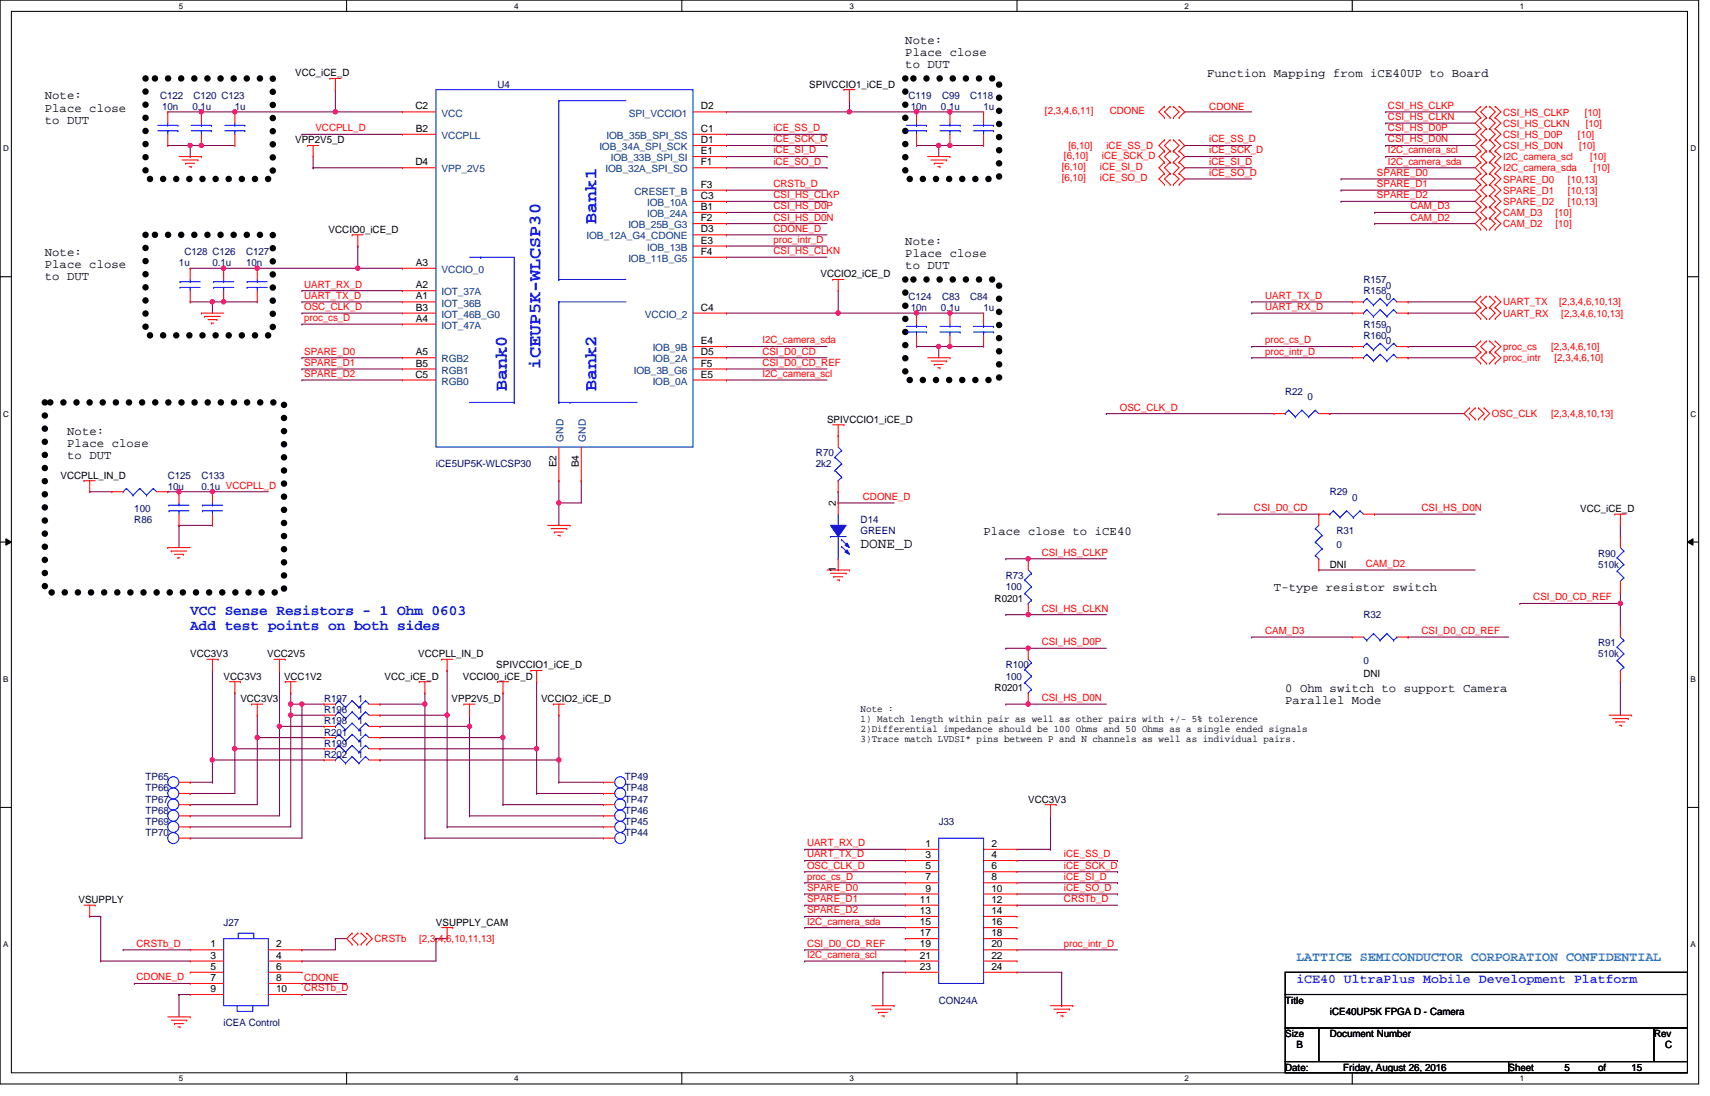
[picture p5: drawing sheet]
<svg xmlns="http://www.w3.org/2000/svg" width="420mm" height="269mm" viewBox="0 0 420 269" stroke-linecap="round" stroke-linejoin="round" font-family="sans-serif">
<defs><g id="words">
<g font-size="4.4" fill="#00f">
<text x="146.4" y="54.9" transform="rotate(-90 146.4 54.9)">Bank1</text>
<text x="132.7" y="90.6" transform="rotate(-90 132.7 90.6)">iCEUP5K-WLCSP30</text>
<text x="124.5" y="96.1" transform="rotate(-90 124.5 96.1)">Bank0</text>
<text x="146.4" y="96.1" transform="rotate(-90 146.4 96.1)">Bank2</text>
</g>
<text font-size="3.6" x="211.3" y="134.5">DONE_D</text>
<g font-size="3.6" fill="#00f">
<text x="46.7" y="151.1">VCC Sense Resistors - 1 Ohm 0603</text>
<text x="46.7" y="154.6">Add test points on both sides</text>
</g>
<text font-size="3.3" fill="#0080ff" x="318.3" y="235.9">LATTICE SEMICONDUCTOR CORPORATION CONFIDENTIAL</text>
<text font-size="3.3" fill="#8000ff" x="318.3" y="241.4">iCE40 UltraPlus Mobile Development Platform</text>
<g font-size="3">
<text x="222.2" y="10.7">Note:</text>
<text x="222.2" y="13.7">Place close</text>
<text x="222.2" y="16.7">to DUT</text>
<text x="296.3" y="18.9">Function Mapping from iCE40UP to Board</text>
<text x="11" y="24.4">Note:</text>
<text x="11" y="27.4">Place close</text>
<text x="11" y="30.4">to DUT</text>
<text x="11" y="62.8">Note:</text>
<text x="11" y="65.8">Place close</text>
<text x="222.2" y="60.1">Note:</text>
<text x="222.2" y="63.1">Place close</text>
<text x="11" y="68.8">to DUT</text>
<text x="222.2" y="66.1">to DUT</text>
<text x="16.5" y="106.7">Note:</text>
<text x="16.5" y="109.7">Place close</text>
<text x="16.5" y="112.7">to DUT</text>
<text x="241.5" y="131.4">Place close to iCE40</text>
<text x="312.8" y="145.1">T-type resistor switch</text>
<text x="315.5" y="169.8">0 Ohm switch to support Camera</text>
<text x="315.5" y="172.8">Parallel Mode</text>
</g>
<g font-size="2.5">
<text x="72.5" y="18.8">VCC_iCE_D</text>
<text x="198.7" y="21.5">SPIVCCIO1_iCE_D</text>
<text x="102" y="26.9">C2</text>
<text x="172" y="26.9">D2</text>
<text x="72.5" y="35.2">VPP2V5_D</text>
<text x="102.1" y="32.4">B2</text>
<text x="172" y="35.1">D1</text>
<text x="172" y="32.4">C1</text>
<text x="102" y="40.6">D4</text>
<text x="172" y="40.6">F1</text>
<text x="172" y="37.8">E1</text>
<text x="172" y="46.1">F3</text>
<text x="172" y="48.9">C3</text>
<text x="172" y="51.6">B1</text>
<text x="80.7" y="57.1">VCCIO0_iCE_D</text>
<text x="172" y="57.1">D3</text>
<text x="172" y="59.8">E3</text>
<text x="172" y="54.3">F2</text>
<text x="102.1" y="65.3">A3</text>
<text x="172" y="62.6">F4</text>
<text x="102.1" y="70.8">A2</text>
<text x="201.4" y="68.1">VCCIO2_iCE_D</text>
<text x="102.1" y="73.5">A1</text>
<text x="102.1" y="76.3">B3</text>
<text x="172" y="76.3">C4</text>
<text x="102.1" y="79">A4</text>
<text x="102.1" y="87.2">A5</text>
<text x="172" y="87.2">D5</text>
<text x="172" y="84.5">E4</text>
<text x="102" y="92.7">C5</text>
<text x="102.1" y="90">B5</text>
<text x="172" y="92.7">E5</text>
<text x="172" y="90">F5</text>
<text x="203" y="103.8">SPIVCCIO1_iCE_D</text>
<text x="14.9" y="117.5">VCCPLL_IN_D</text>
<text x="136.6" y="114.7" transform="rotate(-90 136.6 114.7)">E2</text>
<text x="142.1" y="114.7" transform="rotate(-90 142.1 114.7)">B4</text>
<text x="205.2" y="124.3" transform="rotate(-90 205.2 124.3)">2</text>
<text x="387.9" y="125.7">VCC_iCE_D</text>
<text x="205.2" y="140.5" transform="rotate(-90 205.2 140.5)">1</text>
<text x="326.5" y="139.4">DNI</text>
<text x="244.2" y="147.7">R0201</text>
<text x="46.7" y="161.4">VCC3V3</text>
<text x="65.6" y="161.4">VCC2V5</text>
<text x="102.7" y="161.4">VCCPLL_IN_D</text>
<text x="54.9" y="166.9">VCC3V3</text>
<text x="69.7" y="166.9">VCC1V2</text>
<text x="94.4" y="166.9">VCC_iCE_D</text>
<text x="113.6" y="166.9">VCCIO0_iCE_D</text>
<text x="121.8" y="164.1">SPIVCCIO1_iCE_D</text>
<text x="334.7" y="166.3">DNI</text>
<text x="59" y="172.4">VCC3V3</text>
<text x="110.9" y="172.4">VPP2V5_D</text>
<text x="132.8" y="172.4">VCCIO2_iCE_D</text>
<text x="244.2" y="169.6">R0201</text>
<text x="211.3" y="174.8">Note :</text>
<text x="211.3" y="177.3">1) Match length within pair as well as other pairs with +/- 5% tolerence</text>
<text x="211.3" y="179.7">2)Differential impedance should be 100 Ohms and 50 Ohms as a single ended signals</text>
<text x="211.3" y="182.2">3)Trace match LVDSI* pins between P and N channels as well as individual pairs.</text>
<text x="252.4" y="197.1">VCC3V3</text>
<text x="227.2" y="207.9">1</text>
<text x="243.4" y="207.9">2</text>
<text x="227.2" y="210.7">3</text>
<text x="227.2" y="213.4">5</text>
<text x="243.4" y="210.7">4</text>
<text x="243.4" y="213.4">6</text>
<text x="19.3" y="221.7">VSUPPLY</text>
<text x="225.8" y="221.7">11</text>
<text x="227.2" y="216.2">7</text>
<text x="227.2" y="218.9">9</text>
<text x="243.4" y="216.2">8</text>
<text x="243.4" y="218.9">10</text>
<text x="243.4" y="221.7">12</text>
<text x="107" y="227.2">VSUPPLY_CAM</text>
<text x="225.8" y="224.4">13</text>
<text x="225.8" y="227.2">15</text>
<text x="243.4" y="224.4">14</text>
<text x="243.4" y="227.2">16</text>
<text x="51.6" y="232.6">1</text>
<text x="67.8" y="232.6">2</text>
<text x="225.8" y="229.9">17</text>
<text x="225.8" y="232.6">19</text>
<text x="243.4" y="229.9">18</text>
<text x="243.4" y="232.6">20</text>
<text x="51.6" y="235.4">3</text>
<text x="51.6" y="238.1">5</text>
<text x="67.8" y="235.4">4</text>
<text x="67.8" y="238.1">6</text>
<text x="225.8" y="235.4">21</text>
<text x="225.8" y="238.1">23</text>
<text x="243.4" y="235.4">22</text>
<text x="243.4" y="238.1">24</text>
<text x="51.6" y="240.9">7</text>
<text x="51.6" y="243.6">9</text>
<text x="67.8" y="240.9">8</text>
<text x="67.8" y="243.6">10</text>
<text x="315.5" y="246.4">Title</text>
<text x="326.5" y="249.2">iCE40UP5K FPGA D - Camera</text>
<text x="315.5" y="254.7">Size</text>
<text x="318.3" y="257.4">B</text>
<text x="326.5" y="254.7">Document Number</text>
<text x="406.1" y="254.7">Rev</text>
<text x="408.8" y="257.4">C</text>
<text x="315.5" y="262.9">Date:</text>
<text x="329.8" y="262.9">Friday, August 26, 2016</text>
<text x="370.4" y="262.9">Sheet</text>
<text x="384.1" y="262.9">5</text>
<text x="392.3" y="262.9">of</text>
<text x="400.6" y="262.9">15</text>
</g>
<g font-size="2.5" fill="#000080">
<text x="122.1" y="21.5">U4</text>
<text x="39.3" y="24.3">C122</text>
<text x="39.8" y="27">10n</text>
<text x="47.2" y="27">0.1u</text>
<text x="47.5" y="24.3">C120 C123</text>
<text x="57.7" y="27">1u</text>
<text x="223.1" y="24.3">C119</text>
<text x="223.6" y="27">10n</text>
<text x="231" y="27">0.1u</text>
<text x="231.3" y="24.3">C99</text>
<text x="238.2" y="24.3">C118</text>
<text x="241.5" y="27">1u</text>
<text x="43.9" y="65.4">1u</text>
<text x="45.3" y="62.7">C128 C126</text>
<text x="52.2" y="65.4">0.1u</text>
<text x="60.4" y="62.7">C127</text>
<text x="60.4" y="65.4">10n</text>
<text x="334.7" y="69.5">R157</text>
<text x="340.2" y="70.9">0</text>
<text x="223.1" y="73.6">C124</text>
<text x="223.6" y="76.4">10n</text>
<text x="231" y="76.4">0.1u</text>
<text x="231.3" y="73.6">C83</text>
<text x="238.2" y="73.6">C84</text>
<text x="241.5" y="76.4">1u</text>
<text x="334.7" y="72.3">R158</text>
<text x="340.2" y="73.6">0</text>
<text x="334.7" y="80.5">R159</text>
<text x="334.7" y="83.2">R160</text>
<text x="340.2" y="81.8">0</text>
<text x="340.2" y="84.6">0</text>
<text x="315.5" y="96.9">R22</text>
<text x="321" y="98.3">0</text>
<text x="200.3" y="112">R70</text>
<text x="41.2" y="117.5">C125</text>
<text x="49.4" y="117.5">C133</text>
<text x="107" y="114.8">iCE5UP5K-WLCSP30</text>
<text x="200.3" y="114.8">2k2</text>
<text x="33" y="125.7">100</text>
<text x="41.2" y="120.3">10u</text>
<text x="49.4" y="120.3">0.1u VCCPLL_D</text>
<text x="326.5" y="121.6">R29</text>
<text x="332" y="123">0</text>
<text x="33" y="128.5">R86</text>
<text x="211.3" y="128.5">D14</text>
<text x="211.3" y="131.2">GREEN</text>
<text x="328.1" y="131.2">R31</text>
<text x="328.1" y="134.5">0</text>
<text x="392.3" y="136.7">R90</text>
<text x="246.9" y="142.2">R73</text>
<text x="392.3" y="139.4">510k</text>
<text x="246.9" y="144.9">100</text>
<text x="334.7" y="151.8">R32</text>
<text x="392.3" y="158.7">R91</text>
<text x="392.3" y="161.4">510k</text>
<text x="246.9" y="164.1">R100</text>
<text x="246.9" y="166.9">100</text>
<text x="334.7" y="163">0</text>
<text x="79.6" y="172.4">R197</text>
<text x="87.8" y="172.4">1</text>
<text x="79.6" y="175.1">R196</text>
<text x="79.6" y="177.8">R198</text>
<text x="87.8" y="175.1">1</text>
<text x="87.8" y="177.8">1</text>
<text x="79.6" y="180.6">R201</text>
<text x="79.6" y="183.3">R199</text>
<text x="87.8" y="180.6">1</text>
<text x="87.8" y="183.3">1</text>
<text x="35.7" y="191.6">TP65</text>
<text x="79.6" y="186.1">R202</text>
<text x="87.8" y="186.1">1</text>
<text x="153.4" y="191.6">TP49</text>
<text x="35.7" y="194.3">TP66</text>
<text x="35.7" y="197.1">TP67</text>
<text x="153.4" y="197.1">TP47</text>
<text x="153.4" y="194.3">TP48</text>
<text x="35.7" y="199.8">TP68</text>
<text x="35.7" y="202.6">TP69</text>
<text x="153.4" y="202.6">TP45</text>
<text x="153.4" y="199.8">TP46</text>
<text x="230.5" y="202.6">J33</text>
<text x="35.7" y="205.3">TP70</text>
<text x="153.4" y="205.3">TP44</text>
<text x="54.9" y="227.2">J27</text>
<text x="54.9" y="251.9">iCEA Control</text>
<text x="230.5" y="246.4">CON24A</text>
</g>
<g font-size="2.5" fill="#004080">
<text x="108.4" y="28.6">VCC</text>
<text x="154.4" y="28.6">SPI_VCCIO1</text>
<text x="108.4" y="34.1">VCCPLL</text>
<text x="148.9" y="34.1">IOB_35B_SPI_SS</text>
<text x="147.2" y="36.9">IOB_34A_SPI_SCK</text>
<text x="149.9" y="39.6">IOB_33B_SPI_SI</text>
<text x="108.4" y="42.3">VPP_2V5</text>
<text x="148.7" y="42.3">IOB_32A_SPI_SO</text>
<text x="155.7" y="47.8">CRESET_B</text>
<text x="158.9" y="50.6">IOB_10A</text>
<text x="158.9" y="53.3">IOB_24A</text>
<text x="144" y="58.8">IOB_12A_G4_CDONE</text>
<text x="154.3" y="56">IOB_25B_G3</text>
<text x="154.3" y="64.3">IOB_11B_G5</text>
<text x="158.9" y="61.6">IOB_13B</text>
<text x="108.4" y="67">VCCIO_0</text>
<text x="108.4" y="75.3">IOT_36B</text>
<text x="108.4" y="72.5">IOT_37A</text>
<text x="108.4" y="78">IOT_46B_G0</text>
<text x="108.4" y="80.7">IOT_47A</text>
<text x="158.3" y="78">VCCIO_2</text>
<text x="108.4" y="89">RGB2</text>
<text x="160.2" y="89">IOB_2A</text>
<text x="160.2" y="86.2">IOB_9B</text>
<text x="108.4" y="91.7">RGB1</text>
<text x="108.4" y="94.4">RGB0</text>
<text x="155.6" y="91.7">IOB_3B_G6</text>
<text x="160.2" y="94.4">IOB_0A</text>
<text x="138.3" y="108.4" transform="rotate(-90 138.3 108.4)">GND</text>
<text x="143.8" y="108.4" transform="rotate(-90 143.8 108.4)">GND</text>
</g>
<g font-size="2.5" fill="#f00">
<text x="256.5" y="28.1">[2,3,4,6,11]</text>
<text x="272.5" y="28.1">CDONE</text>
<text x="296.9" y="26.9">CDONE</text>
<text x="340.7" y="26.7">CSI_HS_CLKP</text>
<text x="340.7" y="29.5">CSI_HS_CLKN</text>
<text x="369" y="28.4">CSI_HS_CLKP</text>
<text x="389" y="28.4">[10]</text>
<text x="77.4" y="32.2">VCCPLL_D</text>
<text x="189.9" y="32.2">iCE_SS_D</text>
<text x="189.9" y="35">iCE_SCK_D</text>
<text x="296.9" y="35">iCE_SS_D</text>
<text x="340.7" y="32.2">CSI_HS_D0P</text>
<text x="340.7" y="35">CSI_HS_D0N</text>
<text x="369" y="31.1">CSI_HS_CLKN</text>
<text x="369" y="33.8">CSI_HS_D0P</text>
<text x="387.4" y="33.8">[10]</text>
<text x="389.3" y="31.1">[10]</text>
<text x="189.9" y="37.7">iCE_SI_D</text>
<text x="189.9" y="40.4">iCE_SO_D</text>
<text x="260.6" y="41.8">[6,10]</text>
<text x="261.2" y="39.1">[6,10]</text>
<text x="262.3" y="36.6">[6,10]</text>
<text x="270" y="41.8">iCE_SI_D</text>
<text x="270.5" y="39.1">iCE_SCK_D</text>
<text x="271.6" y="36.6">iCE_SS_D</text>
<text x="296.9" y="37.7">iCE_SCK_D</text>
<text x="296.9" y="40.4">iCE_SI_D</text>
<text x="340.7" y="37.7">I2C_camera_scl</text>
<text x="340.7" y="40.4">I2C_camera_sda</text>
<text x="369" y="36.6">CSI_HS_D0N</text>
<text x="369" y="39.3">I2C_camera_scl</text>
<text x="387.6" y="36.6">[10]</text>
<text x="390.4" y="39.3">[10]</text>
<text x="189.9" y="45.9">CRSTb_D</text>
<text x="260.6" y="44.5">[6,10]</text>
<text x="270" y="44.5">iCE_SO_D</text>
<text x="296.9" y="43.2">iCE_SO_D</text>
<text x="338" y="43.2">SPARE_D0</text>
<text x="338" y="45.9">SPARE_D1</text>
<text x="369" y="47.5">SPARE_D1</text>
<text x="369" y="44.8">SPARE_D0</text>
<text x="369" y="42.1">I2C_camera_sda</text>
<text x="384.9" y="47.5">[10,13]</text>
<text x="384.9" y="44.8">[10,13]</text>
<text x="391.2" y="42.1">[10]</text>
<text x="189.9" y="48.7">CSI_HS_CLKP</text>
<text x="189.9" y="51.4">CSI_HS_D0P</text>
<text x="338" y="48.7">SPARE_D2</text>
<text x="346.2" y="51.4">CAM_D3</text>
<text x="369" y="50.3">SPARE_D2</text>
<text x="369" y="53">CAM_D3</text>
<text x="381.9" y="53">[10]</text>
<text x="384.9" y="50.3">[10,13]</text>
<text x="189.9" y="56.9">CDONE_D</text>
<text x="189.9" y="59.6">proc_intr_D</text>
<text x="189.9" y="54.1">CSI_HS_D0N</text>
<text x="346.2" y="54.1">CAM_D2</text>
<text x="369" y="55.8">CAM_D2</text>
<text x="381.9" y="55.8">[10]</text>
<text x="189.9" y="62.4">CSI_HS_CLKN</text>
<text x="74.7" y="70.6">UART_RX_D</text>
<text x="74.7" y="73.4">UART_TX_D</text>
<text x="74.7" y="76.1">OSC_CLK_D</text>
<text x="310.6" y="73.4">UART_TX_D</text>
<text x="310.6" y="76.1">UART_RX_D</text>
<text x="369" y="75">UART_TX</text>
<text x="369" y="77.7">UART_RX</text>
<text x="382.7" y="75">[2,3,4,6,10,13]</text>
<text x="383.3" y="77.7">[2,3,4,6,10,13]</text>
<text x="74.7" y="78.8">proc_cs_D</text>
<text x="74.7" y="87.1">SPARE_D0</text>
<text x="74.7" y="89.8">SPARE_D1</text>
<text x="187.2" y="84.3">I2C_camera_sda</text>
<text x="187.2" y="87.1">CSI_D0_CD</text>
<text x="187.2" y="89.8">CSI_D0_CD_REF</text>
<text x="310.6" y="84.3">proc_cs_D</text>
<text x="310.6" y="87.1">proc_intr_D</text>
<text x="369" y="86">proc_cs</text>
<text x="369" y="88.7">proc_intr</text>
<text x="380.8" y="86">[2,3,4,6,10]</text>
<text x="381.6" y="88.7">[2,3,4,6,10]</text>
<text x="74.7" y="92.5">SPARE_D2</text>
<text x="187.2" y="92.5">I2C_camera_scl</text>
<text x="274.9" y="100.8">OSC_CLK_D</text>
<text x="366.3" y="102.4">OSC_CLK</text>
<text x="380.8" y="102.4">[2,3,4,8,10,13]</text>
<text x="211.8" y="122.7">CDONE_D</text>
<text x="307.8" y="125.5">CSI_D0_CD</text>
<text x="349" y="125.5">CSI_HS_D0N</text>
<text x="255.7" y="136.4">CSI_HS_CLKP</text>
<text x="335.3" y="139.2">CAM_D2</text>
<text x="376.4" y="147.4">CSI_D0_CD_REF</text>
<text x="255.7" y="150.2">CSI_HS_CLKN</text>
<text x="310.6" y="155.7">CAM_D3</text>
<text x="349" y="155.7">CSI_D0_CD_REF</text>
<text x="255.7" y="158.4">CSI_HS_D0P</text>
<text x="255.7" y="172.1">CSI_HS_D0N</text>
<text x="198.1" y="207.8">UART_RX_D</text>
<text x="198.1" y="210.5">UART_TX_D</text>
<text x="198.1" y="213.3">OSC_CLK_D</text>
<text x="198.1" y="216">proc_cs_D</text>
<text x="261.2" y="210.5">iCE_SS_D</text>
<text x="261.2" y="213.3">iCE_SCK_D</text>
<text x="261.2" y="216">iCE_SI_D</text>
<text x="198.1" y="218.7">SPARE_D0</text>
<text x="198.1" y="221.5">SPARE_D1</text>
<text x="261.2" y="218.7">iCE_SO_D</text>
<text x="261.2" y="221.5">CRSTb_D</text>
<text x="198.1" y="224.2">SPARE_D2</text>
<text x="198.1" y="227">I2C_camera_sda</text>
<text x="33.5" y="232.5">CRSTb_D</text>
<text x="91.9" y="231.4">CRSTb</text>
<text x="102.9" y="231.4">[2,3,4,6,10,11,13]</text>
<text x="198.1" y="232.5">CSI_D0_CD_REF</text>
<text x="261.2" y="232.5">proc_intr_D</text>
<text x="198.1" y="235.2">I2C_camera_scl</text>
<text x="33.5" y="240.7">CDONE_D</text>
<text x="74.7" y="240.9">CDONE</text>
<text x="74.7" y="243.4">CRSTb_D</text>
</g>
<g font-size="2">
<text x="43.9" y="2.1">5</text>
<text x="126.2" y="2.1">4</text>
<text x="208.5" y="2.1">3</text>
<text x="290.8" y="2.1">2</text>
<text x="373.1" y="2.1">1</text>
<text x=".8" y="37.1">D</text>
<text x="415" y="37.1">D</text>
<text x=".8" y="102.3">C</text>
<text x="415" y="102.3">C</text>
<text x=".8" y="167.4">B</text>
<text x="415" y="167.4">B</text>
<text x=".8" y="232.6">A</text>
<text x="415" y="232.6">A</text>
<text x="43.9" y="265.5">5</text>
<text x="126.2" y="265.5">4</text>
<text x="208.5" y="265.5">3</text>
<text x="290.8" y="265.5">2</text>
<text x="373.1" y="265.5">1</text>
</g>
</g></defs>
<path d="M0 0h417v266.1h-417zM2.8 2.8h411.5v260.6h-411.5z" fill="none" stroke="#000" stroke-width=".25"/>
<g fill="#fff">
<path d="M43.9 .3h1.1v2.2h-1.1z"/>
<path d="M43.9 263.7h1.1v2.2h-1.1z"/>
</g>
<path d="M85.1 0v2.8M85.1 263.4v2.7" fill="none" stroke="#000" stroke-width=".25"/>
<g fill="#fff">
<path d="M126.2 .3h1.1v2.2h-1.1z"/>
<path d="M126.2 263.7h1.1v2.2h-1.1z"/>
</g>
<path d="M167.4 0v2.8M167.4 263.4v2.7" fill="none" stroke="#000" stroke-width=".25"/>
<g fill="#fff">
<path d="M208.5 .3h1.1v2.2h-1.1z"/>
<path d="M208.5 263.7h1.1v2.2h-1.1z"/>
</g>
<path d="M249.7 0v2.8M249.7 263.4v2.7" fill="none" stroke="#000" stroke-width=".25"/>
<g fill="#fff">
<path d="M290.8 .3h1.1v2.2h-1.1z"/>
<path d="M290.8 263.7h1.1v2.2h-1.1z"/>
</g>
<path d="M332 0v2.8M332 263.4v2.7" fill="none" stroke="#000" stroke-width=".25"/>
<g fill="#fff">
<path d="M373.1 .3h1.1v2.2h-1.1z"/>
<path d="M373.1 263.7h1.1v2.2h-1.1z"/>
<path d="M.8 35.3h1.4v2.2h-1.4z"/>
<path d="M415 35.3h1.4v2.2h-1.4z"/>
<path d="M.8 100.5h1.4v2.2h-1.4z"/>
<path d="M415 100.5h1.4v2.2h-1.4z"/>
</g>
<path d="M0 67.9h2.8M414.3 67.9h2.7" fill="none" stroke="#000" stroke-width=".25"/>
<g fill="#fff">
<path d="M.8 165.7h1.3v2.2h-1.3z"/>
<path d="M415 165.7h1.3v2.2h-1.3z"/>
</g>
<path d="M0 133.1h2.8M1.4 132.3l1.4 .8-1.4 .8zM414.3 133.1l1.3-.8v1.6zM414.3 133.1h2.7" fill="none" stroke="#000" stroke-width=".25"/>
<path d="M1.4 132.3l1.4 .8-1.4 .8zM414.3 133.1l1.3-.8v1.6z" fill="#000"/>
<g fill="#fff">
<path d="M.8 230.8h1.3v2.2h-1.3z"/>
<path d="M415 230.8h1.3v2.2h-1.3z"/>
</g>
<path d="M0 198.2h2.8M414.3 198.2h2.7" fill="none" stroke="#000" stroke-width=".25"/>
<path d="M35.7 19.3h31.3v24.6h-31.3zM222.2 19.3h23.1v24.6h-23.1zM35.7 57.7h31.3v24.6h-31.3zM222.2 68.6h23.1v24.7h-23.1zM11 98.8h58.7v46.7h-58.7z" fill="none" stroke="#000" stroke-width="1.6" stroke-dasharray="0 3.2"/>
<path d="M137.2 118h.1M137.2 118v5.5M142.7 118h.1M142.7 118v5.5h-5.5M137.2 123.5h.1" fill="none" stroke="#800040" stroke-width=".25"/>
<circle cx="137.2" cy="123.5" r=".54" fill="#f0f"/>
<circle cx="137.2" cy="123.5" r=".54" fill="none" stroke="#f0f" stroke-width=".25"/>
<path d="M43.9 129h.1M43.9 129v5.5M43.9 129h8.3M52.2 120.7h.1M52.2 120.7h13.7M137.2 123.5h.1M137.2 123.5v5.5" fill="none" stroke="#800040" stroke-width=".25"/>
<circle cx="52.1" cy="120.7" r=".54" fill="#f0f"/>
<circle cx="52.1" cy="120.7" r=".54" fill="none" stroke="#f0f" stroke-width=".25"/>
<g fill="none" stroke="#800040" stroke-width=".25">
<path d="M178.4 33h24.6M178.4 35.7h24.6M178.4 38.4h24.6M203 33h.1M203 35.7h.1M203 38.4h.1M178.4 57.7h.1M178.4 46.7h.1M178.4 49.4h.1M178.4 52.2h.1M178.4 54.9h.1M178.4 41.2h24.6"/>
<path d="M178.4 57.7h24.6M178.4 46.7h24.6M178.4 49.4h24.6M178.4 52.2h24.6M178.4 54.9h24.6M203 41.2h.1M74.1 74.1h.1M74.1 71.4h.1M74.1 76.9h.1M74.1 79.6h.1M74.1 74.1h24.7M74.1 71.4h24.7"/>
<path d="M74.1 76.9h24.7M74.1 79.6h24.7M178.4 60.4h.1M178.4 63.2h.1M178.4 60.4h24.6M178.4 63.2h24.6M74.1 87.8h.1M74.1 90.6h.1M74.1 93.3h.1M74.1 87.8h24.7M74.1 90.6h24.7M74.1 93.3h24.7"/>
<path d="M178.4 85.1h.1M178.4 87.8h.1M178.4 90.6h.1M178.4 93.3h.1M178.4 87.8h24.6M178.4 90.6h24.6M178.4 93.3h24.6M178.4 85.1h24.6M41.2 120.7h.1M41.2 120.7h11M43.9 120.7h.1"/>
</g>
<circle cx="43.9" cy="120.7" r=".54" fill="#f0f"/>
<circle cx="43.9" cy="120.7" r=".54" fill="none" stroke="#f0f" stroke-width=".25"/>
<g fill="none" stroke="#800040" stroke-width=".25">
<path d="M290.8 35.7h.1M290.8 38.4h.1M290.8 27.5h.1M290.8 35.7h16.5M290.8 38.4h16.5M290.8 27.5h16.5M340.2 27.5h.1M340.2 30.2h.1M340.2 33h.1M340.2 35.7h.1M340.2 38.4h.1M340.2 35.7h22"/>
<path d="M340.2 38.4h22M340.2 27.5h22M340.2 30.2h22M340.2 33h22M290.8 41.2h.1M290.8 43.9h.1M290.8 41.2h16.5M290.8 43.9h16.5M329.2 43.9h.1M329.2 46.7h.1M329.2 49.4h.1M329.2 43.9h33"/>
<path d="M329.2 46.7h33M329.2 49.4h33M340.2 41.2h.1M340.2 41.2h22M271.6 101.6h.1M271.6 101.6h41.2M326.5 101.6h.1M326.5 101.6h32.9M205.8 120.7h.1M205.8 123.5h.1M205.8 120.7v2.8M205.8 123.5h13.7"/>
<path d="M299 126.2h.1M299 126.2h24.8M337.5 126.2h.1M337.5 126.2h24.7M397.8 145.5h.1M397.8 145.5v2.7"/>
</g>
<circle cx="397.8" cy="148.1" r=".54" fill="#f0f"/>
<circle cx="397.8" cy="148.1" r=".54" fill="none" stroke="#f0f" stroke-width=".25"/>
<path d="M208.5 27.5h.1M208.5 27.5h16.5M373.1 148.2h.1M373.1 148.2h24.7M397.8 148.2h.1M397.8 148.2v5.5M397.8 167.4h.1M397.8 167.4v8.2" fill="none" stroke="#800040" stroke-width=".25"/>
<circle cx="225" cy="27.4" r=".54" fill="#f0f"/>
<circle cx="225" cy="27.4" r=".54" fill="none" stroke="#f0f" stroke-width=".25"/>
<circle cx="208.5" cy="27.4" r=".54" fill="#f0f"/>
<circle cx="208.5" cy="27.4" r=".54" fill="none" stroke="#f0f" stroke-width=".25"/>
<path d="M233.2 35.7h.1M233.2 35.7h8.3" fill="none" stroke="#800040" stroke-width=".25"/>
<circle cx="233.2" cy="35.7" r=".54" fill="#f0f"/>
<circle cx="233.2" cy="35.7" r=".54" fill="none" stroke="#f0f" stroke-width=".25"/>
<path d="M230.5 35.7h.1M230.5 35.7h2.7M233.2 27.5h.1M233.2 27.5h8.3" fill="none" stroke="#800040" stroke-width=".25"/>
<circle cx="233.2" cy="27.4" r=".54" fill="#f0f"/>
<circle cx="233.2" cy="27.4" r=".54" fill="none" stroke="#f0f" stroke-width=".25"/>
<path d="M178.4 27.5h.1M178.4 27.5h30.1M208.5 27.5h.1M208.5 24.7v2.8M225 27.5h.1M225 27.5h8.2M230.5 35.7h.1M230.5 35.7v2.7" fill="none" stroke="#800040" stroke-width=".25"/>
<circle cx="230.4" cy="35.7" r=".54" fill="#f0f"/>
<circle cx="230.4" cy="35.7" r=".54" fill="none" stroke="#f0f" stroke-width=".25"/>
<path d="M49.4 27.5h.1M49.4 27.5h8.3M225 35.7h.1M225 35.7h5.5" fill="none" stroke="#800040" stroke-width=".25"/>
<circle cx="57.6" cy="27.4" r=".54" fill="#f0f"/>
<circle cx="57.6" cy="27.4" r=".54" fill="none" stroke="#f0f" stroke-width=".25"/>
<circle cx="49.4" cy="27.4" r=".54" fill="#f0f"/>
<circle cx="49.4" cy="27.4" r=".54" fill="none" stroke="#f0f" stroke-width=".25"/>
<path d="M49.4 35.7h.1M49.4 35.7h8.3" fill="none" stroke="#800040" stroke-width=".25"/>
<circle cx="49.4" cy="35.7" r=".54" fill="#f0f"/>
<circle cx="49.4" cy="35.7" r=".54" fill="none" stroke="#f0f" stroke-width=".25"/>
<path d="M41.2 27.5h.1M41.2 27.5h8.2M46.7 35.7h.1M46.7 35.7h2.7M74.1 33h.1M74.1 33h24.7M82.3 27.5h.1M82.3 22h.1M82.3 27.5h16.5M82.3 22v5.5M76.9 41.2h.1M76.9 41.2h21.9" fill="none" stroke="#800040" stroke-width=".25"/>
<circle cx="82.3" cy="27.4" r=".54" fill="#f0f"/>
<circle cx="82.3" cy="27.4" r=".54" fill="none" stroke="#f0f" stroke-width=".25"/>
<path d="M46.7 38.4h.1M46.7 35.7v2.7M57.7 27.5h.1M57.7 27.5h24.6M76.9 38.4v2.8M76.9 41.2h.1" fill="none" stroke="#800040" stroke-width=".25"/>
<circle cx="46.7" cy="35.7" r=".54" fill="#f0f"/>
<circle cx="46.7" cy="35.7" r=".54" fill="none" stroke="#f0f" stroke-width=".25"/>
<path d="M41.2 35.7h.1M41.2 35.7h5.5M205.8 76.9h.1M205.8 76.9h19.2" fill="none" stroke="#800040" stroke-width=".25"/>
<circle cx="225" cy="76.9" r=".54" fill="#f0f"/>
<circle cx="225" cy="76.9" r=".54" fill="none" stroke="#f0f" stroke-width=".25"/>
<circle cx="205.8" cy="76.9" r=".54" fill="#f0f"/>
<circle cx="205.8" cy="76.9" r=".54" fill="none" stroke="#f0f" stroke-width=".25"/>
<path d="M233.2 85.1h.1M233.2 85.1h8.3" fill="none" stroke="#800040" stroke-width=".25"/>
<circle cx="233.2" cy="85.1" r=".54" fill="#f0f"/>
<circle cx="233.2" cy="85.1" r=".54" fill="none" stroke="#f0f" stroke-width=".25"/>
<path d="M225 76.9h.1M225 76.9h16.5M233.2 76.9h.1M230.5 85.1h.1M230.5 85.1h2.7" fill="none" stroke="#800040" stroke-width=".25"/>
<circle cx="233.2" cy="76.9" r=".54" fill="#f0f"/>
<circle cx="233.2" cy="76.9" r=".54" fill="none" stroke="#f0f" stroke-width=".25"/>
<path d="M178.4 76.9h.1M178.4 76.9h27.4M205.8 76.9h.1M205.8 71.4v5.5M230.5 85.1h.1M230.5 85.1v2.7" fill="none" stroke="#800040" stroke-width=".25"/>
<circle cx="230.4" cy="85.1" r=".54" fill="#f0f"/>
<circle cx="230.4" cy="85.1" r=".54" fill="none" stroke="#f0f" stroke-width=".25"/>
<path d="M52.2 74.1h.1M52.2 74.1h2.7M225 85.1h.1M225 85.1h5.5" fill="none" stroke="#800040" stroke-width=".25"/>
<circle cx="54.9" cy="74.1" r=".54" fill="#f0f"/>
<circle cx="54.9" cy="74.1" r=".54" fill="none" stroke="#f0f" stroke-width=".25"/>
<circle cx="52.1" cy="74.1" r=".54" fill="#f0f"/>
<circle cx="52.1" cy="74.1" r=".54" fill="none" stroke="#f0f" stroke-width=".25"/>
<path d="M46.7 65.9h.1M46.7 65.9h16.5M54.9 65.9h.1M54.9 74.1h.1M54.9 74.1h8.3" fill="none" stroke="#800040" stroke-width=".25"/>
<circle cx="54.9" cy="65.8" r=".54" fill="#f0f"/>
<circle cx="54.9" cy="65.8" r=".54" fill="none" stroke="#f0f" stroke-width=".25"/>
<path d="M46.7 74.1h.1M46.7 74.1h5.5M52.2 74.1h.1M52.2 74.1v2.8M63.2 65.9h.1M63.2 65.9h35.6M87.8 65.9h.1M87.8 60.4h.1M87.8 60.4v5.5" fill="none" stroke="#800040" stroke-width=".25"/>
<circle cx="87.8" cy="65.8" r=".54" fill="#f0f"/>
<circle cx="87.8" cy="65.8" r=".54" fill="none" stroke="#f0f" stroke-width=".25"/>
<circle cx="63.1" cy="65.8" r=".54" fill="#f0f"/>
<circle cx="63.1" cy="65.8" r=".54" fill="none" stroke="#f0f" stroke-width=".25"/>
<path d="M22 120.7h.1M22 120.7h5.5M252.4 137.2h.1M252.4 137.2h19.2" fill="none" stroke="#800040" stroke-width=".25"/>
<circle cx="252.4" cy="137.2" r=".54" fill="#f0f"/>
<circle cx="252.4" cy="137.2" r=".54" fill="none" stroke="#f0f" stroke-width=".25"/>
<path d="M252.4 150.9h.1M252.4 150.9h19.2" fill="none" stroke="#800040" stroke-width=".25"/>
<circle cx="252.4" cy="150.9" r=".54" fill="#f0f"/>
<circle cx="252.4" cy="150.9" r=".54" fill="none" stroke="#f0f" stroke-width=".25"/>
<path d="M252.4 159.2h.1M252.4 159.2h19.2" fill="none" stroke="#800040" stroke-width=".25"/>
<circle cx="252.4" cy="159.1" r=".54" fill="#f0f"/>
<circle cx="252.4" cy="159.1" r=".54" fill="none" stroke="#f0f" stroke-width=".25"/>
<path d="M252.4 172.9h.1M252.4 172.9h19.2" fill="none" stroke="#800040" stroke-width=".25"/>
<circle cx="252.4" cy="172.9" r=".54" fill="#f0f"/>
<circle cx="252.4" cy="172.9" r=".54" fill="none" stroke="#f0f" stroke-width=".25"/>
<g fill="none" stroke="#800040" stroke-width=".25">
<path d="M337.5 54.9h.1M337.5 52.2h.1M337.5 54.9h24.7M337.5 52.2h24.7M307.3 74.1h.1M307.3 76.9h.1M307.3 74.1h24.7M307.3 76.9h24.7M345.7 74.1h.1M345.7 76.9h.1M345.7 74.1h16.5M345.7 76.9h16.5"/>
<path d="M307.3 85.1h.1M307.3 87.8h.1M307.3 85.1h24.7M307.3 87.8h24.7M345.7 85.1h.1M345.7 87.8h.1M345.7 85.1h16.5M345.7 87.8h16.5M246.9 137.2h.1M246.9 137.2h5.5M323.8 140h.1M323.8 140h38.4"/>
<path d="M397.8 129h.1M397.8 129v2.7M246.9 150.9h.1M246.9 159.2h.1M246.9 150.9h5.5M246.9 159.2h5.5M307.3 156.4h.1M307.3 156.4h24.7M345.7 156.4h.1M345.7 156.4h24.7M68.6 164.6h.1M68.6 164.6v13.8"/>
<path d="M71.4 175.6h.1M71.4 170.1h.1M71.4 170.1v2.8h2.7M71.4 175.6h8.2M74.1 172.9h.1M246.9 172.9h.1M246.9 172.9h5.5M197.6 211.3h.1M197.6 208.5h.1M197.6 214h.1M197.6 216.7h.1M197.6 219.5h.1"/>
<path d="M197.6 208.5h24.6M197.6 211.3h24.6M197.6 214h24.6M197.6 216.7h24.6M197.6 219.5h24.6M249.7 208.5h8.2M249.7 211.3h24.7M249.7 214h24.7M249.7 216.7h24.7M249.7 219.5h24.7M257.9 208.5h.1M257.9 200.3h.1"/>
<path d="M257.9 200.3v8.2M274.4 211.3h.1M274.4 214h.1M274.4 216.7h.1M274.4 219.5h.1M30.2 233.2h.1M30.2 233.2h16.5M74.1 233.2h.1M74.1 233.2h8.2M197.6 222.2h.1M197.6 225h.1M197.6 227.8h.1"/>
<path d="M197.6 233.2h.1M197.6 236h.1M197.6 222.2h24.6M197.6 225h24.6M197.6 233.2h24.6M197.6 227.8h24.6M197.6 236h24.6M216.7 238.7h.1M216.7 238.7h5.5M216.7 238.7v8.2M249.7 222.2h.1M249.7 233.2h.1"/>
<path d="M249.7 238.7h10.9M249.7 222.2h24.7M249.7 233.2h24.7M260.6 238.7h.1M260.6 238.7v8.2M33 241.5h.1M33 241.5h13.7M43.9 244.2h.1M43.9 244.2v5.5M43.9 244.2h2.8M74.1 241.5h.1M74.1 244.2h.1"/>
<path d="M74.1 244.2h11M74.1 241.5h11M260.6 246.9h.1"/>
</g>
<circle cx="68.6" cy="178.3" r=".54" fill="#f0f"/>
<circle cx="68.6" cy="178.3" r=".54" fill="none" stroke="#f0f" stroke-width=".25"/>
<path d="M68.6 178.4h.1M68.6 178.4h11M71.4 172.9h.1M71.4 172.9v2.7" fill="none" stroke="#800040" stroke-width=".25"/>
<circle cx="71.3" cy="172.9" r=".54" fill="#f0f"/>
<circle cx="71.3" cy="172.9" r=".54" fill="none" stroke="#f0f" stroke-width=".25"/>
<path d="M63.2 175.6h.1M63.2 175.6v5.5" fill="none" stroke="#800040" stroke-width=".25"/>
<circle cx="63.1" cy="181.1" r=".54" fill="#f0f"/>
<circle cx="63.1" cy="181.1" r=".54" fill="none" stroke="#f0f" stroke-width=".25"/>
<path d="M93.3 172.9h.1M93.3 175.6h.1M93.3 178.4h.1M93.3 178.4h22M104.3 170.1h.1M104.3 170.1v2.8h-11M109.8 164.6h.1M109.8 164.6v11h-16.5M63.2 181.1h.1M63.2 181.1h16.4" fill="none" stroke="#800040" stroke-width=".25"/>
<circle cx="115.2" cy="178.3" r=".54" fill="#f0f"/>
<circle cx="115.2" cy="178.3" r=".54" fill="none" stroke="#f0f" stroke-width=".25"/>
<path d="M115.3 175.6h.1M115.3 175.6v2.8M93.3 181.1h30.2M123.5 181.1h.1" fill="none" stroke="#800040" stroke-width=".25"/>
<circle cx="123.5" cy="181.1" r=".54" fill="#f0f"/>
<circle cx="123.5" cy="181.1" r=".54" fill="none" stroke="#f0f" stroke-width=".25"/>
<path d="M123.5 170.1h.1M123.5 170.1v11M93.3 183.9h.1M93.3 183.9h38.4" fill="none" stroke="#800040" stroke-width=".25"/>
<circle cx="131.7" cy="183.8" r=".54" fill="#f0f"/>
<circle cx="131.7" cy="183.8" r=".54" fill="none" stroke="#f0f" stroke-width=".25"/>
<path d="M131.7 167.4h.1M131.7 167.4v16.5M93.3 186.6h.1M93.3 186.6h43.9" fill="none" stroke="#800040" stroke-width=".25"/>
<circle cx="137.2" cy="186.6" r=".54" fill="#f0f"/>
<circle cx="137.2" cy="186.6" r=".54" fill="none" stroke="#f0f" stroke-width=".25"/>
<path d="M52.2 164.6h.1M52.2 164.6v22M137.2 175.6h.1M137.2 175.6v11" fill="none" stroke="#800040" stroke-width=".25"/>
<circle cx="52.1" cy="186.6" r=".54" fill="#f0f"/>
<circle cx="52.1" cy="186.6" r=".54" fill="none" stroke="#f0f" stroke-width=".25"/>
<g fill="none" stroke="#800040" stroke-width=".25">
<path d="M57.7 170.1h.1M57.7 170.1v13.8M104.3 172.9h.1M104.3 172.9v32.9M52.2 186.6h.1M52.2 186.6h27.4M57.7 183.9h.1M57.7 183.9h21.9M22 225h.1M22 225h2.7M24.7 225h.1M24.7 236h.1"/>
<path d="M24.7 225v11M24.7 236h22M74.1 236h.1M82.3 230.5h.1M82.3 230.5v2.7M82.3 230.5h2.8M107 230.5h.1M107 230.5h2.8M107 230.5v5.5h-32.9"/>
</g>
<circle cx="104.3" cy="172.9" r=".54" fill="#f0f"/>
<circle cx="104.3" cy="172.9" r=".54" fill="none" stroke="#f0f" stroke-width=".25"/>
<path d="M109.8 175.6h.1M109.8 175.6v27.4M104.3 205.8h.1M104.3 205.8h43.9" fill="none" stroke="#800040" stroke-width=".25"/>
<circle cx="109.7" cy="175.6" r=".54" fill="#f0f"/>
<circle cx="109.7" cy="175.6" r=".54" fill="none" stroke="#f0f" stroke-width=".25"/>
<g fill="none" stroke="#800040" stroke-width=".25">
<path d="M115.3 178.4h.1M115.3 178.4v21.9M46.7 192.1h.1M46.7 194.8h.1M46.7 192.1h5.5M52.2 192.1h.1M52.2 186.6v5.5M57.7 183.9h.1M57.7 183.9v10.9h-11M123.5 181.1h.1M123.5 197.6h.1M123.5 181.1v16.5"/>
<path d="M123.5 197.6h24.7M131.7 183.9h.1M131.7 194.8h.1M131.7 183.9v10.9M131.7 194.8h16.5M137.2 186.6h.1M137.2 192.1h.1M137.2 186.6v5.5M137.2 192.1h11M109.8 203h.1M109.8 203h38.4M115.3 200.3h.1"/>
<path d="M115.3 200.3h32.9"/>
</g>
<circle cx="57.6" cy="183.8" r=".54" fill="#f0f"/>
<circle cx="57.6" cy="183.8" r=".54" fill="none" stroke="#f0f" stroke-width=".25"/>
<path d="M68.6 178.4h.1M68.6 178.4v21.9h-21.9M71.4 175.6h.1M71.4 175.6v27.4h-24.7M46.7 197.6h.1M63.2 181.1h.1M63.2 181.1v16.5h-16.5M46.7 200.3h.1M46.7 203h.1" fill="none" stroke="#800040" stroke-width=".25"/>
<circle cx="71.3" cy="175.6" r=".54" fill="#f0f"/>
<circle cx="71.3" cy="175.6" r=".54" fill="none" stroke="#f0f" stroke-width=".25"/>
<path d="M74.1 172.9h.1M74.1 172.9v32.9" fill="none" stroke="#800040" stroke-width=".25"/>
<circle cx="74.1" cy="172.9" r=".54" fill="#f0f"/>
<circle cx="74.1" cy="172.9" r=".54" fill="none" stroke="#f0f" stroke-width=".25"/>
<path d="M74.1 172.9h5.5M79.6 172.9h.1M46.7 205.8h.1M46.7 205.8h27.4" fill="none" stroke="#800040" stroke-width=".25"/>
<g fill="none" stroke="#f00" stroke-width=".25">
<path d="M81 19.3h.1M81 19.3h2.7M82.3 19.3v2.7M43.9 38.4h5.5M44.7 39.3h3.9M48.6 39.3h.1M49.4 38.4h.1M57.7 27.5h.1M57.7 35.7h.1M57.7 27.5v2.7M57.7 33v2.7M75.5 35.7h.1"/>
<path d="M75.5 35.7h2.7M76.9 38.4h.1M76.9 35.7v2.7M82.3 22h.1M207.2 22h.1M207.2 22h2.7M208.5 24.7h.1M208.5 22v2.7M225 27.5h.1M225 35.7h.1M225 27.5v2.7M225 33v2.7"/>
<path d="M227.8 38.4h5.4M228.6 39.3h3.8M232.4 39.3h.1M233.2 38.4h.1M233.2 27.5h.1M233.2 35.7h.1M233.2 27.5v2.7M233.2 33v2.7M241.5 27.5h.1M241.5 35.7h.1M241.5 27.5v2.7M241.5 33v2.7"/>
<path d="M285.9 39.8h.1M285.9 37.1h.1M285.9 34.3h.1M285.9 26.1h.1M285.9 28.9h.1M285.9 39.8l-1.4 1.4 1.4 1.4M285.9 34.3l-1.4 1.4 1.4 1.4M285.9 37.1l-1.4 1.3 1.4 1.4M285.9 26.1l-1.4 1.4 1.4 1.4M287.3 39.8h.1M287.3 34.3h.1M287.3 37.1h.1"/>
<path d="M287.3 28.9h.1M287.3 26.1h.1M287.3 39.8l-1.4 1.4 1.4 1.4M287.3 34.3l-1.4 1.4 1.4 1.4M287.3 37.1l-1.4 1.3 1.4 1.4M287.3 26.1l-1.4 1.4 1.4 1.4M288.1 39.8h.1M288.1 34.3h.1M288.1 37.1h.1M288.1 28.9h.1M288.1 26.1h.1M288.1 39.8l1.4 1.4-1.4 1.4"/>
<path d="M288.1 34.3l1.4 1.4-1.4 1.4M288.1 37.1l1.4 1.3-1.4 1.4M288.1 26.1l1.4 1.4-1.4 1.4M289.5 39.8h.1M289.5 37.1h.1M289.5 34.3h.1M289.5 26.1h.1M289.5 28.9h.1M289.5 39.8l1.3 1.4-1.3 1.4M289.5 34.3l1.3 1.4-1.3 1.4M289.5 37.1l1.3 1.3-1.3 1.4M289.5 26.1l1.3 1.4-1.3 1.4"/>
<path d="M363.5 26.1h.1M363.5 28.9h.1M363.5 31.6h.1M363.5 34.3h.1M363.5 37.1h.1M363.5 39.8h.1M363.5 26.1l-1.3 1.4 1.3 1.4M363.5 28.9l-1.3 1.3 1.3 1.4M363.5 31.6l-1.3 1.4 1.3 1.3M363.5 34.3l-1.3 1.4 1.3 1.4M363.5 37.1l-1.3 1.3 1.3 1.4M363.5 39.8l-1.3 1.4 1.3 1.4"/>
<path d="M364.9 28.9h.1M364.9 26.1h.1M364.9 31.6h.1M364.9 34.3h.1M364.9 37.1h.1M364.9 39.8h.1M364.9 26.1l-1.4 1.4 1.4 1.4M364.9 28.9l-1.4 1.3 1.4 1.4M364.9 31.6l-1.4 1.4 1.4 1.3M364.9 34.3l-1.4 1.4 1.4 1.4M364.9 37.1l-1.4 1.3 1.4 1.4M364.9 39.8l-1.4 1.4 1.4 1.4"/>
<path d="M365.7 28.9h.1M365.7 26.1h.1M365.7 31.6h.1M365.7 34.3h.1M365.7 37.1h.1M365.7 39.8h.1M365.7 26.1l1.4 1.4-1.4 1.4M365.7 28.9l1.4 1.3-1.4 1.4M365.7 31.6l1.4 1.4-1.4 1.3M365.7 34.3l1.4 1.4-1.4 1.4M365.7 37.1l1.4 1.3-1.4 1.4M365.7 39.8l1.4 1.4-1.4 1.4"/>
<path d="M367.1 26.1h.1M367.1 28.9h.1M367.1 31.6h.1M367.1 34.3h.1M367.1 37.1h.1M367.1 39.8h.1M367.1 26.1l1.4 1.4-1.4 1.4M367.1 28.9l1.4 1.3-1.4 1.4M367.1 31.6l1.4 1.4-1.4 1.3M367.1 34.3l1.4 1.4-1.4 1.4M367.1 37.1l1.4 1.3-1.4 1.4M367.1 39.8l1.4 1.4-1.4 1.4"/>
<path d="M45.6 40.1h.1M45.6 40.1h2.2M46.4 40.9h.5M46.9 40.9h.1M86.4 57.7h.1M86.4 57.7h2.8M87.8 57.7v2.7M229.4 40.1h.1M229.4 40.1h2.2M230.2 40.9h.6M230.8 40.9h.1M285.9 42.6h.1"/>
<path d="M285.9 45.3h.1M285.9 42.6l-1.4 1.3 1.4 1.4M287.3 42.6h.1M287.3 45.3h.1M287.3 42.6l-1.4 1.3 1.4 1.4M288.1 42.6h.1M288.1 45.3h.1M288.1 42.6l1.4 1.3-1.4 1.4M289.5 42.6h.1M289.5 45.3h.1M289.5 42.6l1.3 1.3-1.3 1.4M363.5 45.3h.1"/>
<path d="M363.5 48h.1M363.5 50.8h.1M363.5 42.6h.1M363.5 53.6h.1M363.5 56.3h.1M363.5 45.3l-1.3 1.4 1.3 1.3M363.5 48l-1.3 1.4 1.3 1.4M363.5 42.6l-1.3 1.3 1.3 1.4M363.5 50.8l-1.3 1.4 1.3 1.4M363.5 53.6l-1.3 1.3 1.3 1.4M364.9 48h.1M364.9 45.3h.1"/>
<path d="M364.9 50.8h.1M364.9 42.6h.1M364.9 53.6h.1M364.9 56.3h.1M364.9 45.3l-1.4 1.4 1.4 1.3M364.9 48l-1.4 1.4 1.4 1.4M364.9 42.6l-1.4 1.3 1.4 1.4M364.9 50.8l-1.4 1.4 1.4 1.4M364.9 53.6l-1.4 1.3 1.4 1.4M365.7 48h.1M365.7 45.3h.1M365.7 50.8h.1"/>
<path d="M365.7 42.6h.1M365.7 53.6h.1M365.7 56.3h.1M365.7 45.3l1.4 1.4-1.4 1.3M365.7 48l1.4 1.4-1.4 1.4M365.7 42.6l1.4 1.3-1.4 1.4M365.7 50.8l1.4 1.4-1.4 1.4M365.7 53.6l1.4 1.3-1.4 1.4M367.1 45.3h.1M367.1 48h.1M367.1 50.8h.1M367.1 42.6h.1"/>
<path d="M367.1 53.6h.1M367.1 56.3h.1M367.1 45.3l1.4 1.4-1.4 1.3M367.1 48l1.4 1.4-1.4 1.4M367.1 42.6l1.4 1.3-1.4 1.4M367.1 50.8l1.4 1.4-1.4 1.4M367.1 53.6l1.4 1.3-1.4 1.4M46.7 65.9h.1M46.7 74.1h.1M46.7 65.9v2.7M46.7 71.4v2.7M49.4 76.9h.1"/>
<path d="M49.4 76.9h5.5M50.2 77.7h.1M50.2 77.7h3.9M51.1 78.5h2.2M51.9 79.3h.1M51.9 79.3h.6M53.3 78.5h.1M63.2 65.9h.1M63.2 74.1h.1M63.2 65.9v2.7M63.2 71.4v2.7M87.8 60.4h.1"/>
<path d="M204.4 68.6h.1M204.4 68.6h2.8M205.8 71.4h.1M205.8 68.6v2.8M225 76.9h.1M225 76.9v2.7M233.2 76.9h.1M233.2 76.9v2.7M241.5 76.9h.1M241.5 76.9v2.7M332 74.1h.1M332 74.1h2.7"/>
<path d="M342.9 74.1h2.8M345.7 74.1h.1M363.5 72.7h.1M363.5 75.5h.1M363.5 78.2h.1M363.5 72.7l-1.3 1.4 1.3 1.4M363.5 75.5l-1.3 1.4 1.3 1.3M364.9 75.5h.1M364.9 72.7h.1M364.9 78.2h.1M364.9 72.7l-1.4 1.4 1.4 1.4M364.9 75.5l-1.4 1.4 1.4 1.3"/>
<path d="M365.7 75.5h.1M365.7 72.7h.1M365.7 78.2h.1M365.7 72.7l1.4 1.4-1.4 1.4M365.7 75.5l1.4 1.4-1.4 1.3M367.1 72.7h.1M367.1 75.5h.1M367.1 78.2h.1M367.1 72.7l1.4 1.4-1.4 1.4M367.1 75.5l1.4 1.4-1.4 1.3M225 85.1h.1M225 82.3v2.8"/>
<path d="M227.8 87.8h5.4M228.6 88.6h3.8M229.4 89.5h.1M229.4 89.5h2.2M230.2 90.3h.6M230.8 90.3h.1M232.4 88.6h.1M233.2 87.8h.1M233.2 85.1h.1M233.2 82.3v2.8M241.5 85.1h.1M241.5 82.3v2.8"/>
<path d="M363.5 83.7h.1M363.5 86.4h.1M363.5 89.2h.1M363.5 83.7l-1.3 1.4 1.3 1.3M363.5 86.4l-1.3 1.4 1.3 1.4M364.9 86.4h.1M364.9 83.7h.1M364.9 89.2h.1M364.9 83.7l-1.4 1.4 1.4 1.3M364.9 86.4l-1.4 1.4 1.4 1.4M365.7 86.4h.1M365.7 83.7h.1"/>
<path d="M365.7 89.2h.1M365.7 83.7l1.4 1.4-1.4 1.3M365.7 86.4l1.4 1.4-1.4 1.4M367.1 83.7h.1M367.1 86.4h.1M367.1 89.2h.1M367.1 83.7l1.4 1.4-1.4 1.3M367.1 86.4l1.4 1.4-1.4 1.4M20.6 118h.1M20.6 118h2.8M22 118v2.7M204.4 104.3h2.8"/>
<path d="M205.8 107h.1M205.8 104.3v2.7M207.2 104.3h.1M360.8 100.2h.1M360.8 102.9h.1M360.8 100.2l-1.4 1.4 1.4 1.3M362.2 102.9h.1M362.2 100.2h.1M362.2 100.2l-1.4 1.4 1.4 1.3M363 102.9h.1M363 100.2h.1M363 100.2l1.4 1.4-1.4 1.3"/>
<path d="M364.4 100.2h.1M364.4 102.9h.1M364.4 100.2l1.3 1.4-1.3 1.3M22 120.7h.1M41.2 134.5h.1M41.2 134.5h5.5M42 135.3h.1M42 135.3h3.8M42.8 136.1h2.2M43.7 136.9h.1M43.7 136.9h.5M45 136.1h.1"/>
<path d="M52.2 120.7h.1M52.2 129h.1M52.2 120.7v2.8M52.2 126.2v2.8M134.5 129h5.5M135.3 129.8h3.8M136.1 130.6h.1M136.1 130.6h2.2M136.9 131.4h.6M137.5 131.4h.1M139.1 129.8h.1M140 129h.1"/>
<path d="M203 140h5.5M208.5 140h.1M252.4 137.2h.1M252.4 137.2v2.8M323.8 126.2h.1M323.8 140h.1M323.8 126.2h2.7M323.8 126.2v2.8M323.8 137.2v2.8M334.7 126.2h2.8M337.5 126.2h.1M396.5 126.2h.1"/>
<path d="M396.5 126.2h2.7M397.8 129h.1M397.8 131.7h.1M397.8 126.2v2.8M397.8 131.7v2.8M203.9 140.8h3.8M204.7 141.6h.1M204.7 141.6h2.2M205.5 142.4h.6M206.1 142.4h.1M207.7 140.8h.1M252.4 150.9h.1"/>
<path d="M252.4 148.2v2.7M397.8 145.5h.1M397.8 153.7h.1M397.8 142.7v2.8M397.8 153.7v2.7M50.8 161.9h2.8M52.2 164.6h.1M52.2 161.9v2.7M53.6 161.9h.1M56.3 167.4h2.7M57.7 170.1h.1M57.7 167.4v2.7"/>
<path d="M59 167.4h.1M61.8 172.9h.1M61.8 172.9h2.7M63.2 175.6h.1M63.2 172.9v2.7M67.3 161.9h2.7M68.6 164.6h.1M68.6 161.9v2.7M70 161.9h.1M70 167.4h.1M70 167.4h2.7M71.4 170.1h.1"/>
<path d="M71.4 167.4v2.7M102.9 167.4h.1M102.9 167.4h2.8M104.3 170.1h.1M104.3 167.4v2.7M108.4 161.9h.1M108.4 161.9h2.8M109.8 164.6h.1M109.8 161.9v2.7M113.9 172.9h.1M113.9 172.9h2.7M115.3 175.6h.1"/>
<path d="M115.3 172.9v2.7M122.1 167.4h.1M122.1 167.4h2.8M123.5 170.1h.1M123.5 167.4v2.7M130.3 164.6h.1M130.3 164.6h2.8M131.7 167.4h.1M131.7 164.6v2.8M135.8 172.9h.1M135.8 172.9h2.8M137.2 175.6h.1"/>
<path d="M137.2 172.9v2.7M395.1 175.6h5.5M395.9 176.4h3.9M396.7 177.2h.1M396.7 177.2h2.2M397.6 178.1h.5M397.8 167.4h.1M397.8 164.6v2.8M398.1 178.1h.1M399.8 176.4h.1M400.6 175.6h.1M79.6 181.1h.1"/>
<path d="M79.6 186.6h.1M79.6 181.1h2.7M79.6 186.6h2.7M90.6 181.1h2.7M90.6 186.6h2.7M93.3 181.1h.1M93.3 186.6h.1M148.2 197.6h.1M148.2 197.6h2.7M256.5 197.6h2.8M257.9 197.6v2.7M259.3 197.6h.1"/>
<path d="M43.9 205.8h2.8M43.9 200.3h2.8M43.9 203h2.8M46.7 200.3h.1M46.7 203h.1M46.7 205.8h.1M148.2 205.8h.1M148.2 203h.1M148.2 200.3h.1M148.2 205.8h2.7M148.2 200.3h2.7M148.2 203h2.7"/>
<path d="M222.2 208.5h.1M222.2 211.3h.1M222.2 214h.1M222.2 216.7h.1M222.2 219.5h.1M222.2 208.5h8.3M222.2 211.3h8.3M222.2 214h8.3M222.2 216.7h8.3M222.2 219.5h8.3M241.5 208.5h8.2M241.5 211.3h8.2"/>
<path d="M241.5 214h8.2M241.5 216.7h8.2M241.5 219.5h8.2M249.7 208.5h.1M249.7 211.3h.1M249.7 214h.1M249.7 216.7h.1M249.7 219.5h.1M257.9 200.3h.1M20.6 222.2h2.8M22 225h.1M22 222.2v2.8"/>
<path d="M23.4 222.2h.1M86.4 229.1h.1M86.4 231.9h.1M86.4 229.1l-1.3 1.4 1.3 1.4M87.8 231.9h.1M87.8 229.1h.1M87.8 229.1l-1.4 1.4 1.4 1.4M88.6 231.9h.1M88.6 229.1h.1M88.6 229.1l1.4 1.4-1.4 1.4M90 229.1h.1M90 231.9h.1"/>
<path d="M90 229.1l1.4 1.4-1.4 1.4M108.4 227.8h2.8M109.8 230.5h.1M109.8 227.8v2.7M111.2 227.8h.1M222.2 222.2h.1M222.2 225h.1M222.2 227.8h.1M222.2 230.5h.1M222.2 233.2h.1M222.2 236h.1M222.2 238.7h.1"/>
<path d="M222.2 222.2h8.3M222.2 227.8h8.3M222.2 225h8.3M222.2 230.5h8.3M222.2 233.2h8.3M222.2 236h8.3M222.2 238.7h8.3M241.5 222.2h8.2M241.5 227.8h8.2M241.5 225h8.2M241.5 230.5h8.2M241.5 233.2h8.2"/>
<path d="M241.5 236h8.2M241.5 238.7h8.2M249.7 222.2h.1M249.7 225h.1M249.7 227.8h.1M249.7 230.5h.1M249.7 233.2h.1M249.7 236h.1M249.7 238.7h.1M41.2 249.7h5.5M42 250.5h3.8M42.8 251.3h.1"/>
<path d="M42.8 251.3h2.2M43.7 252.1h.5M44.2 252.1h.1M45.8 250.5h.1M46.7 249.7h.1M214 246.9h5.5M214.8 247.8h3.9M215.6 248.6h.1M215.6 248.6h2.2M216.5 249.4h.5M217 249.4h.1M218.7 247.8h.1"/>
<path d="M219.5 246.9h.1M257.9 246.9h5.5M258.7 247.8h3.9M259.5 248.6h.1M259.5 248.6h2.2M260.4 249.4h.5M260.9 249.4h.1M262.6 247.8h.1M263.4 246.9h.1"/>
</g>
<path d="M315.5 238.7h98.8v5.5h-98.8zM315.5 244.2h98.8v8.2h-98.8zM315.5 252.4h8.3v8.2h-8.3zM323.8 252.4h82.3v8.2h-82.3zM406.1 252.4h8.2v8.2h-8.2zM315.5 260.6h54.9v2.8h-54.9zM370.4 260.6h43.9v2.8h-43.9z" fill="none" stroke="#000" stroke-width=".25"/>
<g fill="none" stroke="#00f" stroke-width=".25">
<path d="M55.2 32.1h4.9M55.2 30.8h4.9M57.7 30.8h.1M57.7 32.1h.1M57.7 30.2v.6M57.7 32.1v.9M60.1 32.1h.1M60.1 30.8h.1M222.5 32.1h5M222.5 30.8h5M225 30.8h.1M225 32.1h.1"/>
<path d="M225 30.2v.6M225 32.1v.9M227.5 32.1h.1M227.5 30.8h.1M230.8 32.1h4.9M230.8 30.8h4.9M233.2 30.8h.1M233.2 32.1h.1M233.2 30.2v.6M233.2 32.1v.9M235.7 32.1h.1M235.7 30.8h.1"/>
<path d="M239 32.1h4.9M239 30.8h4.9M241.5 30.8h.1M241.5 32.1h.1M241.5 30.2v.6M241.5 32.1v.9M243.9 32.1h.1M243.9 30.8h.1M44.2 70.6h.1M44.2 69.2h.1M44.2 70.6h4.9M44.2 69.2h4.9"/>
<path d="M46.7 69.2h.1M46.7 70.6h.1M46.7 68.6v.6M46.7 70.6v.8M60.7 70.6h.1M60.7 69.2h.1M60.7 70.6h4.9M60.7 69.2h4.9M63.2 69.2h.1M63.2 70.6h.1M63.2 68.6v.6M63.2 70.6v.8"/>
<path d="M225 79.6v.5M233.2 79.6v.5M241.5 79.6v.5M334.7 74.1h.1M335.5 73.3h.1M335.5 73.3l1.7 1.6M335.5 73.3l-.8 .8M337.2 74.9h.1M338.8 73.3h.1M338.8 73.3l1.7 1.6M338.8 73.3l-1.6 1.6M340.5 74.9h.1"/>
<path d="M342.1 73.3h.1M342.1 73.3l.8 .8M342.1 73.3l-1.6 1.6M222.5 81.5h5M222.5 80.1h5M225 80.1h.1M225 81.5h.1M225 81.5v.8M227.5 81.5h.1M227.5 80.1h.1M230.8 81.5h4.9M230.8 80.1h4.9"/>
<path d="M233.2 80.1h.1M233.2 81.5h.1M233.2 81.5v.8M235.7 81.5h.1M235.7 80.1h.1M239 81.5h4.9M239 80.1h4.9M241.5 80.1h.1M241.5 81.5h.1M241.5 81.5v.8M243.9 81.5h.1M243.9 80.1h.1"/>
<path d="M49.7 125.4h.1M49.7 124h.1M49.7 125.4h5M49.7 124h5M52.2 124h.1M52.2 125.4h.1M52.2 123.5v.5M52.2 125.4v.8M203.9 131.7h.1M203.9 131.7h3.8M205.8 129h.1M205.8 137.2h.1"/>
<path d="M205.8 126.2v2.8M205.8 131.7v5.5M252.4 140l.8 .8M322.9 129.8h.1M322.9 133.1h.1M322.9 136.4h.1M322.9 129.8l1.7 1.6M322.9 133.1l1.7 1.6M322.9 136.4l.9 .8M323.8 137.2h.1M323.8 129l-.9 .8M324.6 131.4h.1"/>
<path d="M324.6 134.7h.1M324.6 131.4l-1.7 1.7M324.6 134.7l-1.7 1.7M326.5 126.2h.1M327.3 125.4h.1M327.3 125.4l1.7 1.6M327.3 125.4l-.8 .8M329 127h.1M330.6 125.4h.1M330.6 125.4l1.6 1.6M330.6 125.4l-1.6 1.6M332.2 127h.1"/>
<path d="M333.9 125.4h.1M333.9 125.4l.8 .8M333.9 125.4l-1.7 1.6M397 136.9h.1M397 136.9l1.7 1.7M397.8 134.5l.9 .8M398.7 135.3h.1M398.7 138.6h.1M398.7 135.3l-1.7 1.6M398.7 138.6l-1.7 1.6M251.6 142.4h.1M251.6 145.7h.1"/>
<path d="M251.6 142.4l1.6 1.7M251.6 145.7l1.6 1.7M252.4 148.2h.1M253.2 140.8h.1M253.2 144.1h.1M253.2 147.4h.1M253.2 140.8l-1.6 1.6M253.2 144.1l-1.6 1.6M253.2 147.4l-.8 .8M397 140.2h.1M397 158.9h.1M397 140.2l1.7 1.7"/>
<path d="M397 158.9l1.7 1.6M397.8 142.7h.1M397.8 156.4l.9 .8M398.7 141.9h.1M398.7 157.2h.1M398.7 141.9l-.9 .8M398.7 157.2l-1.7 1.7M397 162.2h.1M397 162.2l1.7 1.6M397.8 164.6h.1M398.7 160.5h.1M398.7 163.8h.1"/>
<path d="M398.7 160.5l-1.7 1.7M398.7 163.8l-.9 .8M82.3 181.1h.1M82.3 186.6h.1M83.2 180.3h.1M83.2 185.8h.1M83.2 180.3l1.6 1.6M83.2 180.3l-.9 .8M83.2 185.8l1.6 1.6M83.2 185.8l-.9 .8M84.8 181.9h.1M84.8 187.4h.1"/>
<path d="M86.4 180.3h.1M86.4 185.8h.1M86.4 180.3l1.7 1.6M86.4 180.3l-1.6 1.6M86.4 185.8l1.7 1.6M86.4 185.8l-1.6 1.6M88.1 181.9h.1M88.1 187.4h.1M89.7 180.3h.1M89.7 185.8h.1M89.7 180.3l.9 .8M89.7 180.3l-1.6 1.6"/>
<path d="M89.7 185.8l.9 .8M89.7 185.8l-1.6 1.6M230.5 205.8h11v35.7h-11z"/>
<circle cx="152.3" cy="197.5" r="1.35"/>
<circle cx="42.5" cy="203" r="1.35"/>
<circle cx="42.5" cy="200.3" r="1.35"/>
<circle cx="42.5" cy="205.8" r="1.35"/>
<circle cx="152.3" cy="203" r="1.35"/>
<circle cx="152.3" cy="200.3" r="1.35"/>
<circle cx="152.3" cy="205.8" r="1.35"/>
</g>
<path d="M203.9 129h3.8l-1.9 2.7z" fill-rule="evenodd" fill="#00f"/>
<path d="M203.9 129h3.8l-1.9 2.7z" fill="none" stroke="#00f" stroke-width=".25"/>
<path d="M208 135l.5 1.1-1.1-.5z" fill-rule="evenodd" fill="#00f"/>
<path d="M208 135l.5 1.1-1.1-.5z" fill="none" stroke="#00f" stroke-width=".25"/>
<path d="M207.4 133.9l.6-.6 .5 1.2z" fill-rule="evenodd" fill="#00f"/>
<g fill="none" stroke="#00f" stroke-width=".25">
<path d="M38.7 32.1h5M38.7 30.8h5M41.2 30.8h.1M41.2 32.1h.1M41.2 30.2v.6M41.2 32.1v.9M43.7 32.1h.1M43.7 30.8h.1M46.9 32.1h5M46.9 30.8h5M49.4 30.8h.1M49.4 32.1h.1"/>
<path d="M49.4 30.2v.6M49.4 32.1v.9M51.9 32.1h.1M51.9 30.8h.1M107 22h63.1v87.8h-63.1zM137.2 24.7h.1M137.2 24.7h16.5M137.2 24.7v43.9M52.5 70.6h.1M52.5 69.2h.1M52.5 70.6h4.9M52.5 69.2h4.9"/>
<path d="M54.9 69.2h.1M54.9 70.6h.1M54.9 68.6v.6M54.9 70.6v.8M115.3 63.2h10.9v35.6M118 63.2h.1M137.2 68.6h.1M137.2 74.1h.1M137.2 74.1v24.7M137.2 68.6h16.5M137.2 74.1h16.5M334.7 76.9h.1"/>
<path d="M335.5 76h.1M335.5 76l1.7 1.7M335.5 76l-.8 .9M337.2 77.7h.1M338.8 76h.1M338.8 76l1.7 1.7M338.8 76l-1.6 1.7M340.5 77.7h.1M342.1 76h.1M342.1 76l.8 .9M342.1 76l-1.6 1.7M115.3 98.8h10.9"/>
<path d="M126.2 98.8h.1M137.2 98.8h.1M137.2 98.8h19.2M140 98.8h.1M334.7 85.1h.1M334.7 87.8h.1M335.5 84.3h.1M335.5 87h.1M335.5 84.3l1.7 1.6M335.5 84.3l-.8 .8M335.5 87l1.7 1.6M335.5 87l-.8 .8"/>
<path d="M337.2 85.9h.1M337.2 88.6h.1M338.8 84.3h.1M338.8 87h.1M338.8 84.3l1.7 1.6M338.8 84.3l-1.6 1.6M338.8 87l1.7 1.6M338.8 87l-1.6 1.6M340.5 85.9h.1M340.5 88.6h.1M342.1 84.3h.1M342.1 87h.1"/>
<path d="M342.1 84.3l.8 .8M342.1 84.3l-1.6 1.6M342.1 87l.8 .8M342.1 87l-1.6 1.6M31 119.9h.1M31 119.9l1.7 1.7M31 119.9l-.8 .8M34.3 119.9h.1M34.3 119.9l1.7 1.7M34.3 119.9l-1.6 1.7M37.6 119.9h.1M37.6 119.9l.8 .8"/>
<path d="M37.6 119.9l-1.6 1.7M205 112.3h.1M205 115.5h.1M205 112.3l1.6 1.6M205 115.5l1.6 1.7M205.8 118h.1M205.8 109.8l.8 .8M206.6 110.6h.1M206.6 113.9h.1M206.6 117.2h.1M206.6 110.6l-1.6 1.7M206.6 113.9l-1.6 1.6"/>
<path d="M206.6 117.2l-.8 .8M315.5 101.6h.1M316.4 100.7h.1M316.4 100.7l1.6 1.7M316.4 100.7l-.9 .9M318 102.4h.1M319.6 100.7h.1M319.6 100.7l1.7 1.7M319.6 100.7l-1.6 1.7M321.3 102.4h.1M322.9 100.7h.1M322.9 100.7l.9 .9"/>
<path d="M322.9 100.7l-1.6 1.7M30.2 120.7h.1M32.7 121.6h.1M36 121.6h.1M41.5 125.4h.1M41.5 124h.1M41.5 125.4h4.9M41.5 124h4.9M43.9 124h.1M43.9 125.4h.1M43.9 123.5v.5M43.9 125.4v.8"/>
<path d="M206.6 132.5h.1M206.6 134.2h.1M206.6 132.5l1.7 1.7M206.6 134.2l1.7 1.6M207.4 133.9l.6-.6 .5 1.2zM334.7 156.4l.8 .8M335.5 157.2h.1M337.2 155.6h.1M337.2 155.6l-1.7 1.6M337.2 155.6l1.6 1.6M338.8 157.2h.1M340.5 155.6h.1"/>
<path d="M340.5 155.6l-1.7 1.6M340.5 155.6l1.6 1.6M342.1 157.2h.1M342.9 156.4h.1M342.9 156.4l-.8 .8M82.3 175.6h.1M82.3 172.9h.1M82.3 178.4h.1M83.2 174.8h.1M83.2 172h.1M83.2 177.5h.1M83.2 174.8l1.6 1.6"/>
<path d="M83.2 174.8l-.9 .8M83.2 172l1.6 1.7M83.2 172l-.9 .9M83.2 177.5l1.6 1.7M83.2 177.5l-.9 .9M84.8 176.4h.1M84.8 173.7h.1M84.8 179.2h.1M86.4 174.8h.1M86.4 172h.1M86.4 177.5h.1M86.4 174.8l1.7 1.6"/>
<path d="M86.4 174.8l-1.6 1.6M86.4 172l1.7 1.7M86.4 172l-1.6 1.7M86.4 177.5l1.7 1.7M86.4 177.5l-1.6 1.7M88.1 176.4h.1M88.1 173.7h.1M88.1 179.2h.1M89.7 174.8h.1M89.7 172h.1M89.7 177.5h.1M89.7 174.8l.9 .8"/>
<path d="M89.7 174.8l-1.6 1.6M89.7 172l.9 .9M89.7 172l-1.6 1.7M89.7 177.5l.9 .9M89.7 177.5l-1.6 1.7M251.6 164.4h.1M251.6 167.6h.1M251.6 164.4l1.6 1.6M251.6 167.6l1.6 1.7M252.4 170.1h.1M252.4 161.9l.8 .8M253.2 162.7h.1"/>
<path d="M253.2 166h.1M253.2 169.3h.1M253.2 162.7l-1.6 1.7M253.2 166l-1.6 1.6M253.2 169.3l-.8 .8M82.3 183.9h.1M83.2 183h.1M83.2 183l1.6 1.7M83.2 183l-.9 .9M84.8 184.7h.1M86.4 183h.1M86.4 183l1.7 1.7"/>
<path d="M86.4 183l-1.6 1.7M88.1 184.7h.1M89.7 183h.1M89.7 183l.9 .9M89.7 183l-1.6 1.7M54.9 230.5h11v16.4h-11zM58.5 230.5v-1.4h3.8v1.4M58.2 246.9v1.4h3.9v-1.4"/>
<circle cx="42.5" cy="197.5" r="1.35"/>
<circle cx="42.5" cy="192.1" r="1.35"/>
<circle cx="42.6" cy="194.8" r="1.34"/>
<circle cx="152.3" cy="192.1" r="1.35"/>
<circle cx="152.3" cy="194.8" r="1.34"/>
</g>
<g fill="none" stroke="#f00" stroke-width=".25">
<path d="M41.2 27.5h.1M41.2 35.7h.1M41.2 27.5v2.7M41.2 33v2.7M49.4 27.5h.1M49.4 35.7h.1M49.4 27.5v2.7M49.4 33v2.7M98.8 33h.1M98.8 27.5h.1M98.8 33h8.2M98.8 27.5h8.2"/>
<path d="M170.1 38.4h8.3M170.1 35.7h8.3M170.1 33h8.3M170.1 27.5h8.3M178.4 38.4h.1M178.4 35.7h.1M178.4 33h.1M178.4 27.5h.1M98.8 41.2h.1M98.8 41.2h8.2M170.1 49.4h8.3M170.1 46.7h8.3"/>
<path d="M170.1 57.7h8.3M170.1 52.2h8.3M170.1 54.9h8.3M170.1 41.2h8.3M178.4 49.4h.1M178.4 46.7h.1M178.4 57.7h.1M178.4 52.2h.1M178.4 54.9h.1M178.4 41.2h.1M54.9 65.9h.1M54.9 74.1h.1"/>
<path d="M54.9 65.9v2.7M54.9 71.4v2.7M98.8 74.1h.1M98.8 71.4h.1M98.8 76.9h.1M98.8 79.6h.1M98.8 65.9h.1M98.8 74.1h8.2M98.8 71.4h8.2M98.8 76.9h8.2M98.8 79.6h8.2M98.8 65.9h8.2"/>
<path d="M170.1 63.2h8.3M170.1 60.4h8.3M170.1 76.9h8.3M178.4 63.2h.1M178.4 60.4h.1M178.4 76.9h.1M332 76.9h.1M332 76.9h2.7M342.9 76.9h2.8M345.7 76.9h.1M98.8 87.8h.1M98.8 90.6h.1"/>
<path d="M98.8 93.3h.1M98.8 93.3h8.2M98.8 87.8h8.2M98.8 90.6h8.2M170.1 93.3h8.3M170.1 87.8h8.3M170.1 90.6h8.3M170.1 85.1h8.3M178.4 93.3h.1M178.4 87.8h.1M178.4 90.6h.1M178.4 85.1h.1"/>
<path d="M332 85.1h.1M332 87.8h.1M332 87.8h2.7M332 85.1h2.7M342.9 87.8h2.8M342.9 85.1h2.8M345.7 85.1h.1M345.7 87.8h.1M137.2 118h.1M137.2 109.8v8.2M142.7 118h.1M142.7 109.8v8.2"/>
<path d="M205.8 107h.1M205.8 107v2.8M205.8 118v2.7M312.8 101.6h.1M312.8 101.6h2.7M323.8 101.6h2.7M326.5 101.6h.1M27.5 120.7h.1M27.5 120.7h2.7M38.4 120.7h2.8M41.2 120.7h.1M43.9 120.7h.1"/>
<path d="M43.9 129h.1M43.9 120.7v2.8M43.9 126.2v2.8M205.8 123.5h.1M205.8 140h.1M205.8 120.7h.1M205.8 123.5v2.7M205.8 137.2v2.8M252.4 159.2h.1M252.4 159.2v2.7M332 156.4h.1M332 156.4h2.7"/>
<path d="M342.9 156.4h2.8M345.7 156.4h.1M79.6 175.6h.1M79.6 172.9h.1M79.6 178.4h.1M79.6 175.6h2.7M79.6 172.9h2.7M79.6 178.4h2.7M90.6 175.6h2.7M90.6 172.9h2.7M90.6 178.4h2.7M93.3 175.6h.1"/>
<path d="M93.3 172.9h.1M93.3 178.4h.1M252.4 172.9h.1M252.4 170.1v2.8M43.9 194.8h2.8M43.9 192.1h2.8M43.9 197.6h2.8M46.7 192.1h.1M46.7 194.8h.1M46.7 197.6h.1M79.6 183.9h.1M79.6 183.9h2.7"/>
<path d="M90.6 183.9h2.7M93.3 183.9h.1M148.2 194.8h.1M148.2 192.1h.1M148.2 194.8h2.7M148.2 192.1h2.7M46.7 233.2h.1M46.7 236h.1M46.7 238.7h.1M46.7 233.2h8.2M46.7 236h8.2M46.7 238.7h8.2"/>
<path d="M65.9 233.2h8.2M65.9 236h8.2M65.9 238.7h8.2M74.1 233.2h.1M74.1 236h.1M74.1 238.7h.1M46.7 241.5h.1M46.7 244.2h.1M46.7 241.5h8.2M46.7 244.2h8.2M65.9 241.5h8.2M65.9 244.2h8.2"/>
<path d="M74.1 241.5h.1M74.1 244.2h.1"/>
</g>
<circle cx="137.2" cy="123.5" r=".54" fill="#f0f"/>
<circle cx="137.2" cy="123.5" r=".54" fill="none" stroke="#f0f" stroke-width=".25"/>
<circle cx="52.1" cy="120.7" r=".54" fill="#f0f"/>
<circle cx="52.1" cy="120.7" r=".54" fill="none" stroke="#f0f" stroke-width=".25"/>
<circle cx="43.9" cy="120.7" r=".54" fill="#f0f"/>
<circle cx="43.9" cy="120.7" r=".54" fill="none" stroke="#f0f" stroke-width=".25"/>
<circle cx="397.8" cy="148.1" r=".54" fill="#f0f"/>
<circle cx="397.8" cy="148.1" r=".54" fill="none" stroke="#f0f" stroke-width=".25"/>
<circle cx="225" cy="27.4" r=".54" fill="#f0f"/>
<circle cx="225" cy="27.4" r=".54" fill="none" stroke="#f0f" stroke-width=".25"/>
<circle cx="208.5" cy="27.4" r=".54" fill="#f0f"/>
<circle cx="208.5" cy="27.4" r=".54" fill="none" stroke="#f0f" stroke-width=".25"/>
<circle cx="233.2" cy="35.7" r=".54" fill="#f0f"/>
<circle cx="233.2" cy="35.7" r=".54" fill="none" stroke="#f0f" stroke-width=".25"/>
<circle cx="233.2" cy="27.4" r=".54" fill="#f0f"/>
<circle cx="233.2" cy="27.4" r=".54" fill="none" stroke="#f0f" stroke-width=".25"/>
<circle cx="230.4" cy="35.7" r=".54" fill="#f0f"/>
<circle cx="230.4" cy="35.7" r=".54" fill="none" stroke="#f0f" stroke-width=".25"/>
<circle cx="57.6" cy="27.4" r=".54" fill="#f0f"/>
<circle cx="57.6" cy="27.4" r=".54" fill="none" stroke="#f0f" stroke-width=".25"/>
<circle cx="49.4" cy="27.4" r=".54" fill="#f0f"/>
<circle cx="49.4" cy="27.4" r=".54" fill="none" stroke="#f0f" stroke-width=".25"/>
<circle cx="49.4" cy="35.7" r=".54" fill="#f0f"/>
<circle cx="49.4" cy="35.7" r=".54" fill="none" stroke="#f0f" stroke-width=".25"/>
<circle cx="82.3" cy="27.4" r=".54" fill="#f0f"/>
<circle cx="82.3" cy="27.4" r=".54" fill="none" stroke="#f0f" stroke-width=".25"/>
<circle cx="46.7" cy="35.7" r=".54" fill="#f0f"/>
<circle cx="46.7" cy="35.7" r=".54" fill="none" stroke="#f0f" stroke-width=".25"/>
<circle cx="225" cy="76.9" r=".54" fill="#f0f"/>
<circle cx="225" cy="76.9" r=".54" fill="none" stroke="#f0f" stroke-width=".25"/>
<circle cx="205.8" cy="76.9" r=".54" fill="#f0f"/>
<circle cx="205.8" cy="76.9" r=".54" fill="none" stroke="#f0f" stroke-width=".25"/>
<circle cx="233.2" cy="85.1" r=".54" fill="#f0f"/>
<circle cx="233.2" cy="85.1" r=".54" fill="none" stroke="#f0f" stroke-width=".25"/>
<circle cx="233.2" cy="76.9" r=".54" fill="#f0f"/>
<circle cx="233.2" cy="76.9" r=".54" fill="none" stroke="#f0f" stroke-width=".25"/>
<circle cx="230.4" cy="85.1" r=".54" fill="#f0f"/>
<circle cx="230.4" cy="85.1" r=".54" fill="none" stroke="#f0f" stroke-width=".25"/>
<circle cx="54.9" cy="74.1" r=".54" fill="#f0f"/>
<circle cx="54.9" cy="74.1" r=".54" fill="none" stroke="#f0f" stroke-width=".25"/>
<circle cx="52.1" cy="74.1" r=".54" fill="#f0f"/>
<circle cx="52.1" cy="74.1" r=".54" fill="none" stroke="#f0f" stroke-width=".25"/>
<circle cx="54.9" cy="65.8" r=".54" fill="#f0f"/>
<circle cx="54.9" cy="65.8" r=".54" fill="none" stroke="#f0f" stroke-width=".25"/>
<circle cx="87.8" cy="65.8" r=".54" fill="#f0f"/>
<circle cx="87.8" cy="65.8" r=".54" fill="none" stroke="#f0f" stroke-width=".25"/>
<circle cx="63.1" cy="65.8" r=".54" fill="#f0f"/>
<circle cx="63.1" cy="65.8" r=".54" fill="none" stroke="#f0f" stroke-width=".25"/>
<circle cx="252.4" cy="137.2" r=".54" fill="#f0f"/>
<circle cx="252.4" cy="137.2" r=".54" fill="none" stroke="#f0f" stroke-width=".25"/>
<circle cx="252.4" cy="150.9" r=".54" fill="#f0f"/>
<circle cx="252.4" cy="150.9" r=".54" fill="none" stroke="#f0f" stroke-width=".25"/>
<circle cx="252.4" cy="159.1" r=".54" fill="#f0f"/>
<circle cx="252.4" cy="159.1" r=".54" fill="none" stroke="#f0f" stroke-width=".25"/>
<circle cx="252.4" cy="172.9" r=".54" fill="#f0f"/>
<circle cx="252.4" cy="172.9" r=".54" fill="none" stroke="#f0f" stroke-width=".25"/>
<circle cx="68.6" cy="178.3" r=".54" fill="#f0f"/>
<circle cx="68.6" cy="178.3" r=".54" fill="none" stroke="#f0f" stroke-width=".25"/>
<circle cx="71.3" cy="172.9" r=".54" fill="#f0f"/>
<circle cx="71.3" cy="172.9" r=".54" fill="none" stroke="#f0f" stroke-width=".25"/>
<circle cx="63.1" cy="181.1" r=".54" fill="#f0f"/>
<circle cx="63.1" cy="181.1" r=".54" fill="none" stroke="#f0f" stroke-width=".25"/>
<circle cx="115.2" cy="178.3" r=".54" fill="#f0f"/>
<circle cx="115.2" cy="178.3" r=".54" fill="none" stroke="#f0f" stroke-width=".25"/>
<circle cx="123.5" cy="181.1" r=".54" fill="#f0f"/>
<circle cx="123.5" cy="181.1" r=".54" fill="none" stroke="#f0f" stroke-width=".25"/>
<circle cx="131.7" cy="183.8" r=".54" fill="#f0f"/>
<circle cx="131.7" cy="183.8" r=".54" fill="none" stroke="#f0f" stroke-width=".25"/>
<circle cx="137.2" cy="186.6" r=".54" fill="#f0f"/>
<circle cx="137.2" cy="186.6" r=".54" fill="none" stroke="#f0f" stroke-width=".25"/>
<circle cx="52.1" cy="186.6" r=".54" fill="#f0f"/>
<circle cx="52.1" cy="186.6" r=".54" fill="none" stroke="#f0f" stroke-width=".25"/>
<circle cx="104.3" cy="172.9" r=".54" fill="#f0f"/>
<circle cx="104.3" cy="172.9" r=".54" fill="none" stroke="#f0f" stroke-width=".25"/>
<circle cx="109.7" cy="175.6" r=".54" fill="#f0f"/>
<circle cx="109.7" cy="175.6" r=".54" fill="none" stroke="#f0f" stroke-width=".25"/>
<circle cx="57.6" cy="183.8" r=".54" fill="#f0f"/>
<circle cx="57.6" cy="183.8" r=".54" fill="none" stroke="#f0f" stroke-width=".25"/>
<circle cx="71.3" cy="175.6" r=".54" fill="#f0f"/>
<circle cx="71.3" cy="175.6" r=".54" fill="none" stroke="#f0f" stroke-width=".25"/>
<circle cx="74.1" cy="172.9" r=".54" fill="#f0f"/>
<circle cx="74.1" cy="172.9" r=".54" fill="none" stroke="#f0f" stroke-width=".25"/>
<use href="#words"/>
</svg>
